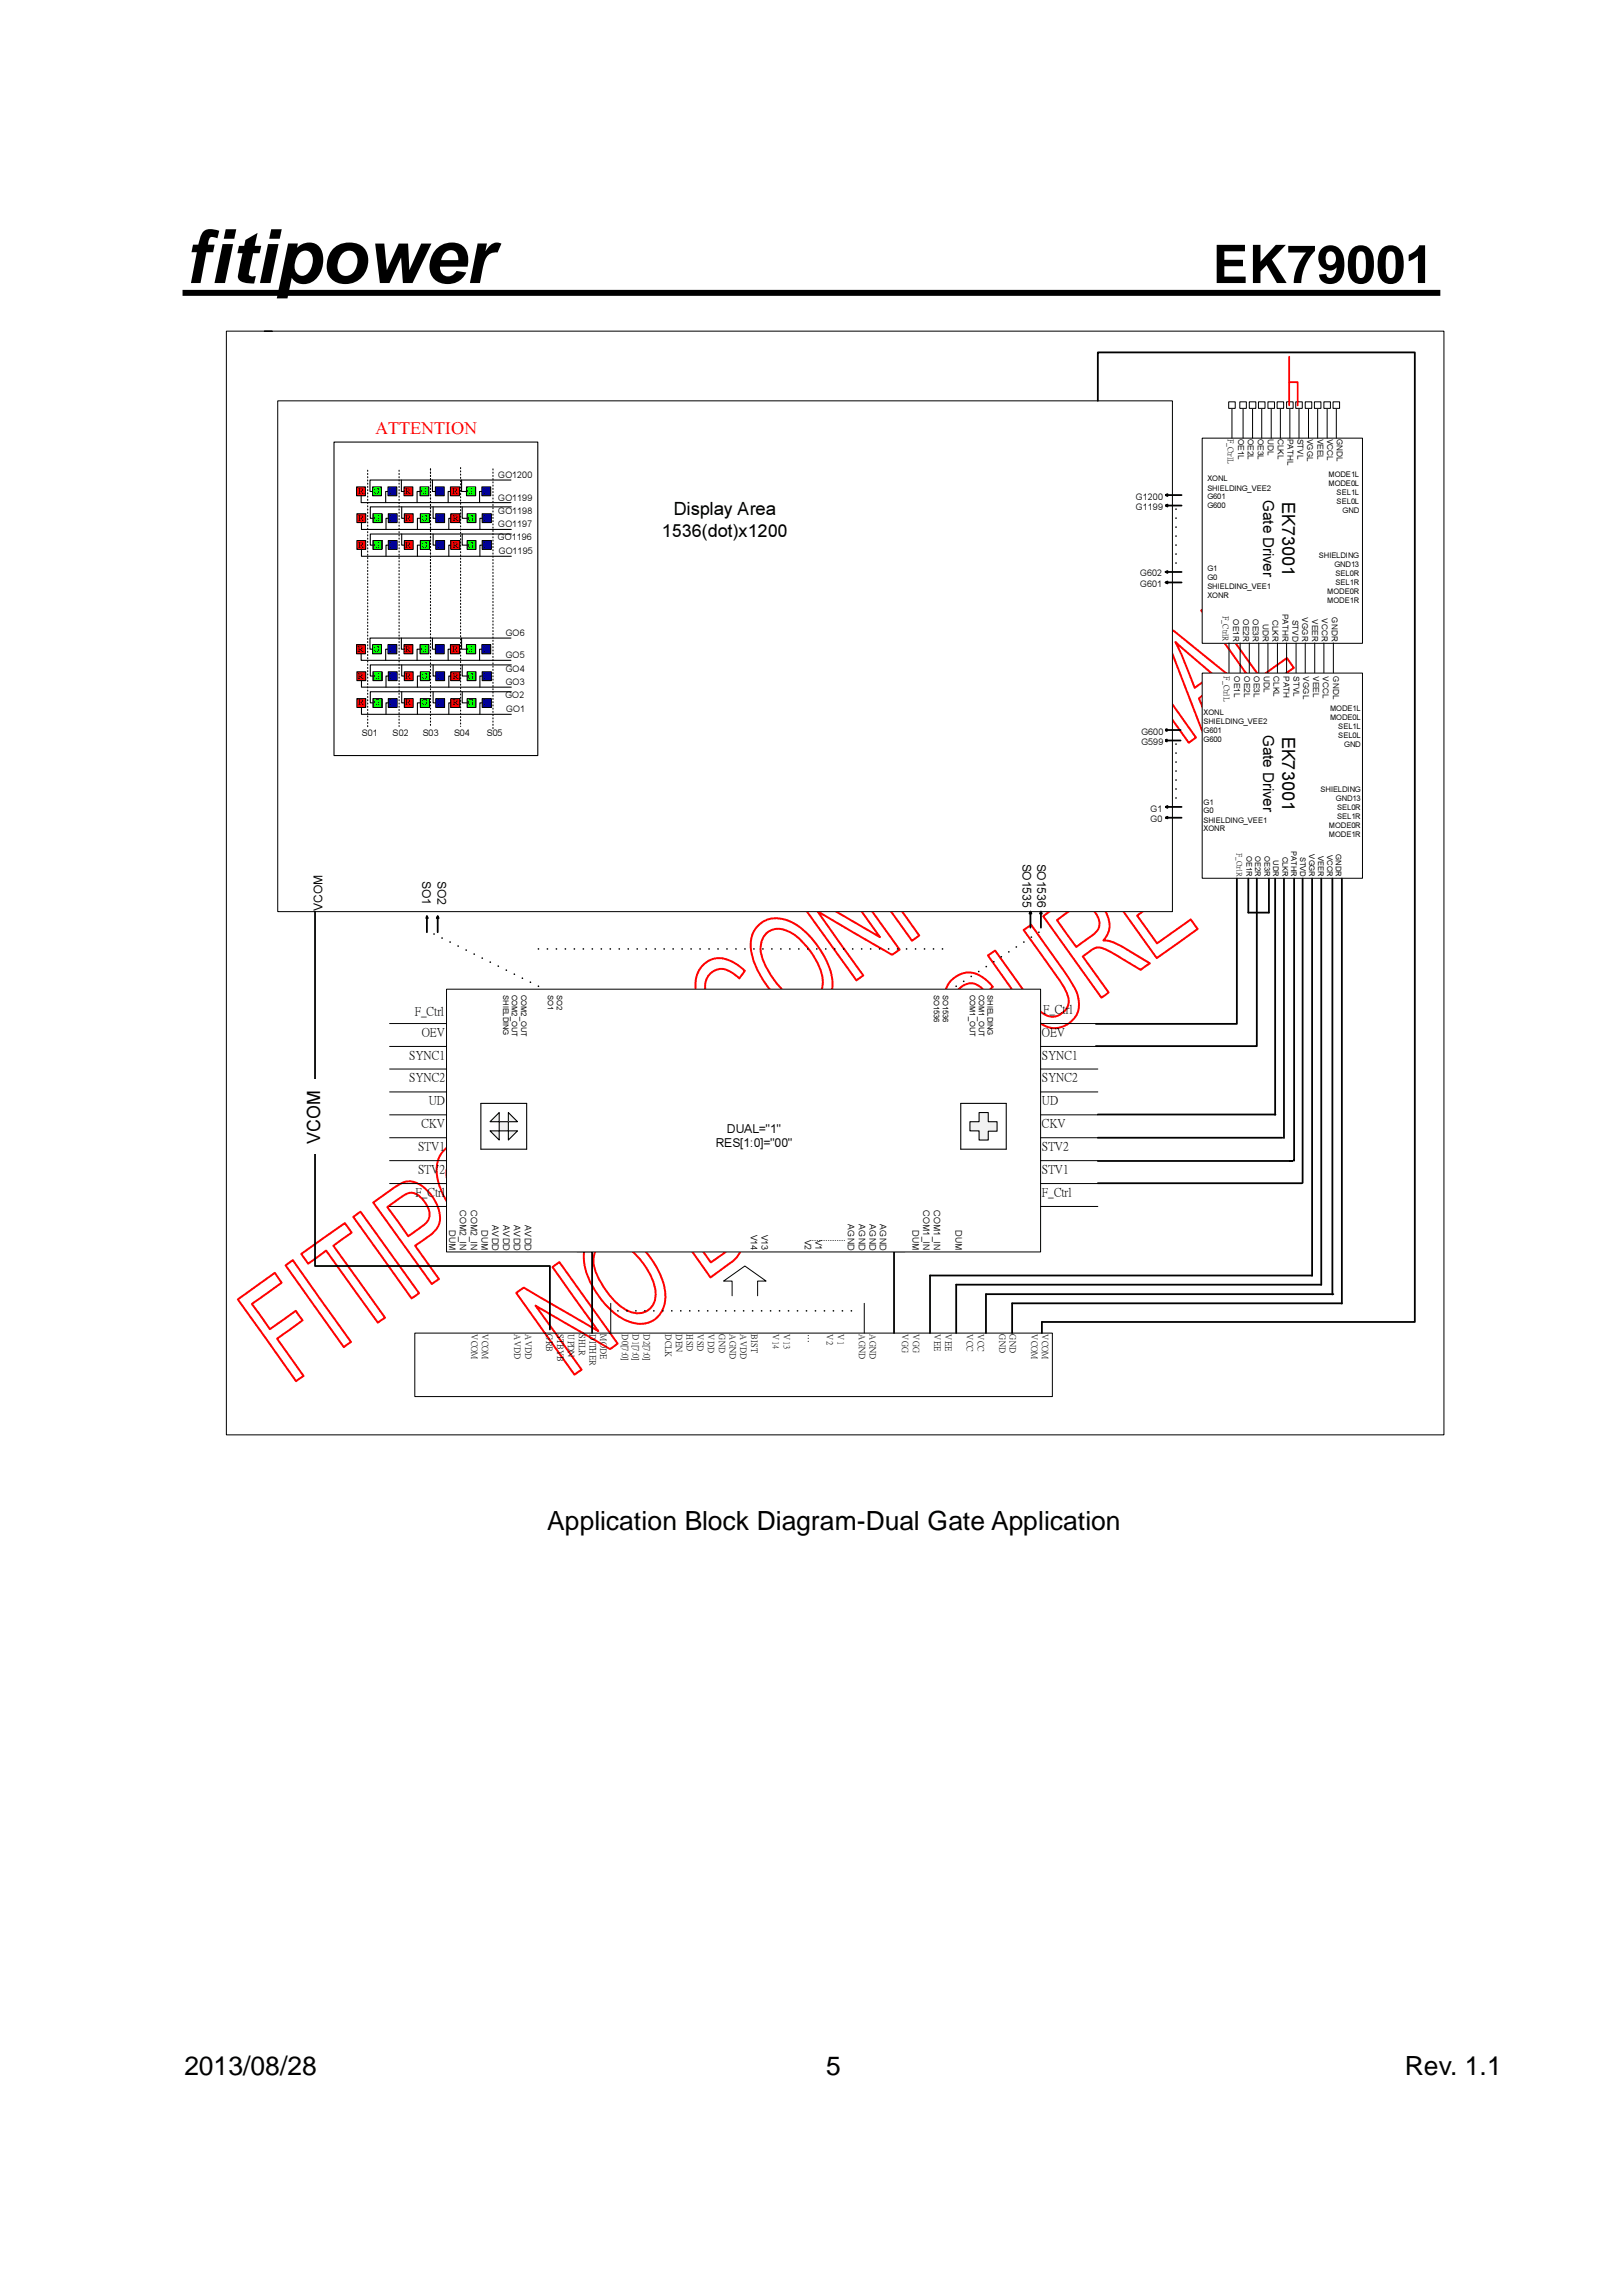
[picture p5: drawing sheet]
<svg xmlns="http://www.w3.org/2000/svg" width="210mm" height="297mm" viewBox="0 0 210 297" stroke-linecap="round" stroke-linejoin="round" font-family="sans-serif">
<defs><g id="words">
<text font-size="9.6" x="23.9" y="36.6">fitipower</text>
<text font-size="6.9" x="156.9" y="36.6">EK79001</text>
<g font-size="3.4">
<text x="70.8" y="198">Application Block Diagram-Dual Gate Application</text>
<text x="23.9" y="268.5">2013/08/28</text>
<text x="106.9" y="268.5">5</text>
<text x="181.8" y="268.5">Rev. 1.1</text>
</g>
<text font-size="2.3" fill="#f00" x="48.6" y="56.1">ATTENTION</text>
<g font-size="2.3">
<text x="165.9" y="64.9" transform="rotate(90 165.9 64.9)">EK73001</text>
<text x="85.6" y="69.5">1536(dot)x1200</text>
<text x="87.2" y="66.7">Display Area</text>
<text x="165.9" y="95.3" transform="rotate(90 165.9 95.3)">EK73001</text>
<text x="41.4" y="148" transform="rotate(-90 41.4 148)">VCOM</text>
</g>
<g font-size="1.9">
<text x="163.4" y="64.7" transform="rotate(90 163.4 64.7)">Gate Driver</text>
<text x="163.4" y="95.1" transform="rotate(90 163.4 95.1)">Gate Driver</text>
</g>
<g font-size="1.6">
<text x="54.7" y="114" transform="rotate(90 54.7 114)">SO1</text>
<text x="56.6" y="114" transform="rotate(90 56.6 114)">SO2</text>
<text x="132.3" y="111.7" transform="rotate(90 132.3 111.7)">SO1535</text>
<text x="134.2" y="111.7" transform="rotate(90 134.2 111.7)">SO1536</text>
<text x="41.7" y="117.9" transform="rotate(-90 41.7 117.9)">VCOM</text>
<text x="53.7" y="131.4">F_Ctrl</text>
<text x="135" y="131.1">F_Ctrl</text>
<text x="53" y="136.9">SYNC1</text>
<text x="54.6" y="134">OEV</text>
<text x="134.8" y="134">OEV</text>
<text x="134.8" y="136.9">SYNC1</text>
<text x="53" y="139.9">SYNC2</text>
<text x="55.5" y="142.8">UD</text>
<text x="134.8" y="139.9">SYNC2</text>
<text x="134.8" y="142.8">UD</text>
<text x="54.1" y="148.8">STV1</text>
<text x="54.5" y="145.8">CKV</text>
<text x="92.6" y="148.4">RES[1:0]=&quot;00&quot;</text>
<text x="94.1" y="146.6">DUAL=&quot;1&quot;</text>
<text x="134.8" y="145.8">CKV</text>
<text x="134.8" y="148.8">STV2</text>
<text x="53.8" y="154.7">F_Ctrl</text>
<text x="54.1" y="151.7">STV2</text>
<text x="134.8" y="151.7">STV1</text>
<text x="134.8" y="154.7">F_Ctrl</text>
</g>
<g font-size="1.1">
<text x="158.9" y="56.8" transform="rotate(90 158.9 56.8)">F_CtrlL</text>
<text x="160.2" y="56.8" transform="rotate(90 160.2 56.8)">OE1L</text>
<text x="161.5" y="56.8" transform="rotate(90 161.5 56.8)">OE2L</text>
<text x="162.8" y="56.8" transform="rotate(90 162.8 56.8)">OE3L</text>
<text x="164.1" y="56.8" transform="rotate(90 164.1 56.8)">UDL</text>
<text x="165.4" y="56.8" transform="rotate(90 165.4 56.8)">CLKL</text>
<text x="166.6" y="56.8" transform="rotate(90 166.6 56.8)">PATHL</text>
<text x="167.9" y="56.8" transform="rotate(90 167.9 56.8)">STVL</text>
<text x="169.2" y="56.8" transform="rotate(90 169.2 56.8)">VGGL</text>
<text x="170.5" y="56.8" transform="rotate(90 170.5 56.8)">VEEL</text>
<text x="171.7" y="56.8" transform="rotate(90 171.7 56.8)">VCCL</text>
<text x="173" y="56.8" transform="rotate(90 173 56.8)">GNDL</text>
<text x="46.3" y="63.9">R</text>
<text x="48.3" y="63.9">G</text>
<text x="50.4" y="63.9">B</text>
<text x="52.5" y="63.9">R</text>
<text x="54.5" y="63.9">G</text>
<text x="56.5" y="63.9">B</text>
<text x="58.5" y="63.9">R</text>
<text x="60.5" y="63.9">G</text>
<text x="62.5" y="63.9">B</text>
<text x="64.5" y="61.8">GO1200</text>
<text x="64.5" y="64.8">GO1199</text>
<text x="147" y="64.6">G1200</text>
<text x="46.4" y="67.4">R</text>
<text x="46.4" y="70.9">R</text>
<text x="48.4" y="67.4">G</text>
<text x="48.4" y="70.9">G</text>
<text x="50.4" y="67.4">B</text>
<text x="50.4" y="70.9">B</text>
<text x="52.5" y="67.4">R</text>
<text x="52.5" y="70.9">R</text>
<text x="54.6" y="67.4">G</text>
<text x="54.6" y="70.9">G</text>
<text x="56.6" y="67.4">B</text>
<text x="56.6" y="70.9">B</text>
<text x="58.6" y="67.4">R</text>
<text x="58.6" y="70.9">R</text>
<text x="60.5" y="67.4">G</text>
<text x="60.5" y="70.9">G</text>
<text x="62.6" y="67.4">B</text>
<text x="62.6" y="70.9">B</text>
<text x="64.4" y="69.8">GO1196</text>
<text x="64.5" y="66.5">GO1198</text>
<text x="64.5" y="68.2">GO1197</text>
<text x="64.6" y="71.7">GO1195</text>
<text x="147" y="66">G1199</text>
<text x="147.5" y="74.5">G602</text>
<text x="147.5" y="75.9">G601</text>
<text x="65.4" y="82.3">GO6</text>
<text x="158.3" y="79.7" transform="rotate(90 158.3 79.7)">F_CtrlR</text>
<text x="159.6" y="80.1" transform="rotate(90 159.6 80.1)">OE1R</text>
<text x="160.9" y="80.1" transform="rotate(90 160.9 80.1)">OE2R</text>
<text x="162.1" y="80.1" transform="rotate(90 162.1 80.1)">OE3R</text>
<text x="163.4" y="80.7" transform="rotate(90 163.4 80.7)">UDR</text>
<text x="164.7" y="80.2" transform="rotate(90 164.7 80.2)">CLKR</text>
<text x="166" y="79.4" transform="rotate(90 166 79.4)">PATHR</text>
<text x="167.3" y="80.2" transform="rotate(90 167.3 80.2)">STVD</text>
<text x="168.5" y="79.9" transform="rotate(90 168.5 79.9)">VGGR</text>
<text x="169.8" y="80.1" transform="rotate(90 169.8 80.1)">VEER</text>
<text x="171.1" y="80" transform="rotate(90 171.1 80)">VCCR</text>
<text x="172.3" y="79.9" transform="rotate(90 172.3 79.9)">GNDR</text>
<text x="46.3" y="84.4">R</text>
<text x="46.3" y="87.9">R</text>
<text x="48.3" y="84.3">G</text>
<text x="48.4" y="87.8">G</text>
<text x="50.4" y="84.3">B</text>
<text x="50.4" y="87.8">B</text>
<text x="52.5" y="84.3">R</text>
<text x="52.5" y="87.8">R</text>
<text x="54.5" y="84.3">G</text>
<text x="54.6" y="87.8">G</text>
<text x="56.5" y="84.3">B</text>
<text x="56.6" y="87.8">B</text>
<text x="58.5" y="84.3">R</text>
<text x="58.6" y="87.8">R</text>
<text x="60.5" y="84.3">G</text>
<text x="60.5" y="87.8">G</text>
<text x="62.5" y="84.3">B</text>
<text x="62.6" y="87.8">B</text>
<text x="65.4" y="85.2">GO5</text>
<text x="65.4" y="86.9">GO4</text>
<text x="65.4" y="88.6">GO3</text>
<text x="158.4" y="87.5" transform="rotate(90 158.4 87.5)">F_CtrlL</text>
<text x="159.7" y="87.5" transform="rotate(90 159.7 87.5)">OE1L</text>
<text x="161" y="87.5" transform="rotate(90 161 87.5)">OE2L</text>
<text x="162.3" y="87.5" transform="rotate(90 162.3 87.5)">OE3L</text>
<text x="163.5" y="87.5" transform="rotate(90 163.5 87.5)">UDL</text>
<text x="164.8" y="87.5" transform="rotate(90 164.8 87.5)">CLKL</text>
<text x="166.1" y="87.5" transform="rotate(90 166.1 87.5)">PATH</text>
<text x="167.4" y="87.5" transform="rotate(90 167.4 87.5)">STVL</text>
<text x="168.7" y="87.5" transform="rotate(90 168.7 87.5)">VGGL</text>
<text x="169.9" y="87.5" transform="rotate(90 169.9 87.5)">VEEL</text>
<text x="171.2" y="87.5" transform="rotate(90 171.2 87.5)">VCCL</text>
<text x="172.5" y="87.5" transform="rotate(90 172.5 87.5)">GNDL</text>
<text x="46.4" y="91.3">R</text>
<text x="46.8" y="95.2">S01</text>
<text x="48.4" y="91.3">G</text>
<text x="50.4" y="91.3">B</text>
<text x="50.8" y="95.2">S02</text>
<text x="52.5" y="91.3">R</text>
<text x="54.6" y="91.3">G</text>
<text x="54.7" y="95.2">S03</text>
<text x="56.6" y="91.3">B</text>
<text x="58.6" y="91.3">R</text>
<text x="58.8" y="95.2">S04</text>
<text x="60.5" y="91.3">G</text>
<text x="62.6" y="91.3">B</text>
<text x="63" y="95.2">S05</text>
<text x="65.4" y="90.3">GO2</text>
<text x="65.5" y="92.2">GO1</text>
<text x="147.7" y="95">G600</text>
<text x="147.7" y="96.4">G599</text>
<text x="148.9" y="105">G1</text>
<text x="148.9" y="106.4">G0</text>
<text x="58.1" y="159.1" transform="rotate(90 58.1 159.1)">DUM</text>
<text x="59.5" y="156.6" transform="rotate(90 59.5 156.6)">COM2_IN</text>
<text x="60.9" y="156.6" transform="rotate(90 60.9 156.6)">COM2_IN</text>
<text x="62.3" y="159.1" transform="rotate(90 62.3 159.1)">DUM</text>
<text x="63.7" y="158.5" transform="rotate(90 63.7 158.5)">AVDD</text>
<text x="65.1" y="158.5" transform="rotate(90 65.1 158.5)">AVDD</text>
<text x="66.5" y="158.5" transform="rotate(90 66.5 158.5)">AVDD</text>
<text x="67.9" y="158.5" transform="rotate(90 67.9 158.5)">AVDD</text>
<text x="97.2" y="159.7" transform="rotate(90 97.2 159.7)">V14</text>
<text x="98.6" y="159.7" transform="rotate(90 98.6 159.7)">V13</text>
<text x="104.1" y="160.4" transform="rotate(90 104.1 160.4)">V2</text>
<text x="105.5" y="160.4" transform="rotate(90 105.5 160.4)">V1</text>
<text x="109.7" y="158.4" transform="rotate(90 109.7 158.4)">AGND</text>
<text x="111.1" y="158.4" transform="rotate(90 111.1 158.4)">AGND</text>
<text x="112.5" y="158.4" transform="rotate(90 112.5 158.4)">AGND</text>
<text x="113.9" y="158.4" transform="rotate(90 113.9 158.4)">AGND</text>
<text x="118.1" y="159.1" transform="rotate(90 118.1 159.1)">DUM</text>
<text x="119.5" y="156.6" transform="rotate(90 119.5 156.6)">COM1_IN</text>
<text x="120.9" y="156.6" transform="rotate(90 120.9 156.6)">COM1_IN</text>
<text x="123.7" y="159.1" transform="rotate(90 123.7 159.1)">DUM</text>
<text x="61" y="172.6" transform="rotate(90 61 172.6)">VCOM</text>
<text x="62.4" y="172.6" transform="rotate(90 62.4 172.6)">VCOM</text>
<text x="66.6" y="172.6" transform="rotate(90 66.6 172.6)">AVDD</text>
<text x="68" y="172.6" transform="rotate(90 68 172.6)">AVDD</text>
<text x="70.8" y="172.6" transform="rotate(90 70.8 172.6)">GRB</text>
<text x="72.2" y="172.6" transform="rotate(90 72.2 172.6)">STBYB</text>
<text x="73.6" y="172.6" transform="rotate(90 73.6 172.6)">UPDN</text>
<text x="75" y="172.6" transform="rotate(90 75 172.6)">SHLR</text>
<text x="76.4" y="172.6" transform="rotate(90 76.4 172.6)">DITHER</text>
<text x="77.8" y="172.6" transform="rotate(90 77.8 172.6)">MODE</text>
<text x="80.6" y="172.6" transform="rotate(90 80.6 172.6)">D0[7:0]</text>
<text x="82" y="172.6" transform="rotate(90 82 172.6)">D1[7:0]</text>
<text x="83.4" y="172.6" transform="rotate(90 83.4 172.6)">D2[7:0]</text>
<text x="86.1" y="172.6" transform="rotate(90 86.1 172.6)">DCLK</text>
<text x="87.5" y="172.6" transform="rotate(90 87.5 172.6)">DEN</text>
<text x="88.9" y="172.6" transform="rotate(90 88.9 172.6)">HSD</text>
<text x="90.3" y="172.6" transform="rotate(90 90.3 172.6)">VSD</text>
<text x="91.7" y="172.6" transform="rotate(90 91.7 172.6)">VDD</text>
<text x="93.1" y="172.6" transform="rotate(90 93.1 172.6)">GND</text>
<text x="94.5" y="172.6" transform="rotate(90 94.5 172.6)">AGND</text>
<text x="95.9" y="172.6" transform="rotate(90 95.9 172.6)">AVDD</text>
<text x="97.3" y="172.6" transform="rotate(90 97.3 172.6)">BIST</text>
<text x="100.1" y="172.6" transform="rotate(90 100.1 172.6)">V14</text>
<text x="101.5" y="172.6" transform="rotate(90 101.5 172.6)">V13</text>
<text x="104.3" y="172.6" transform="rotate(90 104.3 172.6)">…</text>
<text x="107.1" y="172.6" transform="rotate(90 107.1 172.6)">V2</text>
<text x="108.5" y="172.6" transform="rotate(90 108.5 172.6)">V1</text>
<text x="111.2" y="172.6" transform="rotate(90 111.2 172.6)">AGND</text>
<text x="112.6" y="172.6" transform="rotate(90 112.6 172.6)">AGND</text>
<text x="116.8" y="172.6" transform="rotate(90 116.8 172.6)">VGG</text>
<text x="118.2" y="172.6" transform="rotate(90 118.2 172.6)">VGG</text>
<text x="121" y="172.6" transform="rotate(90 121 172.6)">VEE</text>
<text x="122.4" y="172.6" transform="rotate(90 122.4 172.6)">VEE</text>
<text x="125.2" y="172.6" transform="rotate(90 125.2 172.6)">VCC</text>
<text x="126.6" y="172.6" transform="rotate(90 126.6 172.6)">VCC</text>
<text x="129.4" y="172.6" transform="rotate(90 129.4 172.6)">GND</text>
<text x="130.7" y="172.6" transform="rotate(90 130.7 172.6)">GND</text>
<text x="133.5" y="172.6" transform="rotate(90 133.5 172.6)">VCOM</text>
<text x="134.9" y="172.6" transform="rotate(90 134.9 172.6)">VCOM</text>
</g>
<g font-size="1">
<text x="156.3" y="62.3">XONL</text>
<text x="156.3" y="63.5">SHIELDING_VEE2</text>
<text x="156.3" y="64.6">G601</text>
<text x="156.3" y="65.8">G600</text>
<text x="171.9" y="61.7">MODE1L</text>
<text x="171.9" y="62.9">MODE0L</text>
<text x="173" y="64.1">SEL1L</text>
<text x="173" y="65.2">SEL0L</text>
<text x="173.7" y="66.4">GND</text>
<text x="156.3" y="73.9">G1</text>
<text x="156.3" y="75.1">G0</text>
<text x="156.3" y="76.2">SHIELDING_VEE1</text>
<text x="156.3" y="77.4">XONR</text>
<text x="170.7" y="72.2">SHIELDING</text>
<text x="171.7" y="76.8">MODE0R</text>
<text x="172.7" y="73.4">GND13</text>
<text x="172.8" y="74.5">SEL0R</text>
<text x="172.8" y="75.7">SEL1R</text>
<text x="171.7" y="78">MODE1R</text>
<text x="155.7" y="92.5">XONL</text>
<text x="155.7" y="93.6">SHIELDING_VEE2</text>
<text x="155.7" y="94.8">G601</text>
<text x="155.7" y="96">G600</text>
<text x="172.1" y="92">MODE1L</text>
<text x="172.1" y="93.1">MODE0L</text>
<text x="173.2" y="94.3">SEL1L</text>
<text x="173.2" y="95.5">SEL0L</text>
<text x="173.9" y="96.6">GND</text>
<text x="155.7" y="104.1">G1</text>
<text x="155.7" y="105.2">G0</text>
<text x="155.7" y="106.4">SHIELDING_VEE1</text>
<text x="155.7" y="107.6">XONR</text>
<text x="170.9" y="102.4">SHIELDING</text>
<text x="172" y="107.1">MODE0R</text>
<text x="172.9" y="103.6">GND13</text>
<text x="173.1" y="104.8">SEL0R</text>
<text x="173.1" y="105.9">SEL1R</text>
<text x="160.1" y="110.4" transform="rotate(90 160.1 110.4)">F_CtrlR</text>
<text x="161.3" y="110.8" transform="rotate(90 161.3 110.8)">OE1R</text>
<text x="162.4" y="110.8" transform="rotate(90 162.4 110.8)">OE2R</text>
<text x="163.6" y="110.8" transform="rotate(90 163.6 110.8)">OE3R</text>
<text x="164.8" y="111.3" transform="rotate(90 164.8 111.3)">UDR</text>
<text x="165.9" y="110.8" transform="rotate(90 165.9 110.8)">CLKR</text>
<text x="167.1" y="110.1" transform="rotate(90 167.1 110.1)">PATHR</text>
<text x="168.3" y="110.8" transform="rotate(90 168.3 110.8)">STVD</text>
<text x="169.4" y="110.5" transform="rotate(90 169.4 110.5)">VGGR</text>
<text x="170.6" y="110.8" transform="rotate(90 170.6 110.8)">VEER</text>
<text x="171.7" y="110.7" transform="rotate(90 171.7 110.7)">VCCR</text>
<text x="172" y="108.2">MODE1R</text>
<text x="172.9" y="110.5" transform="rotate(90 172.9 110.5)">GNDR</text>
<text x="65.1" y="128.7" transform="rotate(90 65.1 128.7)">SHIELDING</text>
<text x="66.3" y="128.7" transform="rotate(90 66.3 128.7)">COM2_OUT</text>
<text x="67.4" y="128.7" transform="rotate(90 67.4 128.7)">COM2_OUT</text>
<text x="70.9" y="128.7" transform="rotate(90 70.9 128.7)">SO1</text>
<text x="72.1" y="128.7" transform="rotate(90 72.1 128.7)">SO2</text>
<text x="120.9" y="128.7" transform="rotate(90 120.9 128.7)">SO1536</text>
<text x="122" y="128.7" transform="rotate(90 122 128.7)">SO1536</text>
<text x="125.5" y="128.7" transform="rotate(90 125.5 128.7)">COM1_OUT</text>
<text x="126.7" y="128.7" transform="rotate(90 126.7 128.7)">COM1_OUT</text>
<text x="127.8" y="128.7" transform="rotate(90 127.8 128.7)">SHIELDING</text>
</g>
</g></defs>
<path d="M23.6 37.9h162.8" fill="none" stroke="#000" stroke-width=".77" stroke-linecap="butt"/>
<g fill="#fff">
<path d="M30.8 168.1l4.8-3.4 .8 1.2-3.8 2.8 2.3 3.3 3.4-2.4 .9 1.2-3.3 2.4 3.4 4.8-1 .7z" fill-rule="evenodd"/>
<path d="M37 163.7l.9-.7 7.5 10.6-.9 .7z" fill-rule="evenodd"/>
<path d="M39 162.2l5.6-4 .9 1.3-2.4 1.7 6.7 9.3-.9 .6-6.7-9.3-2.3 1.7z" fill-rule="evenodd"/>
<path d="M45.7 157.4l1-.6 7.5 10.5-.9 .7z" fill-rule="evenodd"/>
<path d="M48.3 155.6l1.3-1a8.7 8.7 0 0 1 3.1-1.8 4.2 4.2 0 0 1 3.5 2.4 3.7 3.7 0 0 1 .5 3.5 8.9 8.9 0 0 1-2.6 2.2l-.4 .3 3.1 4.3-.9 .6zM50.1 156.2l2.7 3.7 1.5-1a2.05 2.05 0 0 0 1.3-2 3.4 3.4 0 0 0-2.2-2.6h-.3a9 9 0 0 0-3 1.9z" fill-rule="evenodd"/>
<path d="M57.4 148.9a3.6 3.6 0 0 1 4.5-.5 11 11 0 0 1 5.2 7.8 3.3 3.3 0 0 1-3.2 3.8 6.8 6.8 0 0 1-5-3.1 9.2 9.2 0 0 1-2.4-5.9 3.3 3.3 0 0 1 .9-2.1zM58.4 150a3.3 3.3 0 0 0-.3 3.4 9.5 9.5 0 0 0 4.2 4.9 2.36 2.36 0 0 0 2.5-.1 2.36 2.36 0 0 0 1-2.4 9.3 9.3 0 0 0-4.6-6.3 2.38 2.38 0 0 0-2.8 .5z" fill-rule="evenodd"/>
<path d="M62 145.8l.9-.7 7.9 8.1-4.8-10.2 1.1-.8 5.8 5.5 2.2 2.4-5-10.1 1-.7 5.6 12-.9 .6-8.4-8.1 4.9 10.5-.9 .7z" fill-rule="evenodd"/>
<path d="M72 138.7l5.1-3.7 .9 1.3-4.2 2.9 2.3 3.3 3.9-2.8 .5 .6 .4 .6-3.9 2.8 2.5 3.6 4.4-3.1 .9 1.3-5.3 3.7z" fill-rule="evenodd"/>
<path d="M78.6 133.9l3.1-2.2a2.59 2.59 0 0 1 3.8 .2 4.8 4.8 0 0 1 1.6 3.6 2.91 2.91 0 0 1-.7 1.6 7.9 7.9 0 0 1 3.8 1.6l2.1 1.3-1.1 .9-3-1.8a4.8 4.8 0 0 0-2.7-1.1l-.5 .2-1.3 .9 3.3 4.7-.9 .7zM80.3 134.5l2.5 3.5 1.6-1.2a2.17 2.17 0 0 0 1.4-2.2 2.84 2.84 0 0 0-2.1-2.2 2.45 2.45 0 0 0-1.6 .8z" fill-rule="evenodd"/>
<path d="M91 124.8a2.93 2.93 0 0 1 3.6-.5l.9 .6 .9 .7-.7 1-.8-.7a2.2 2.2 0 0 0-2.6-.2 2.2 2.2 0 0 0-1 2.4 10.3 10.3 0 0 0 3.2 5.4 3.3 3.3 0 0 0 3.4 1 2.21 2.21 0 0 0 1.1-2.8l-.6-1.6 1.2-.3a5.4 5.4 0 0 1 .6 4.4 3.3 3.3 0 0 1-5 1.2 12.3 12.3 0 0 1-5.1-6.8 4 4 0 0 1 .9-3.8z" fill-rule="evenodd"/>
<path d="M98.1 119.8a3.7 3.7 0 0 1 4.4-.4 11.4 11.4 0 0 1 5.2 7.2 3.4 3.4 0 0 1-3.1 4.3 6.3 6.3 0 0 1-4.4-2.2 11.3 11.3 0 0 1-3-6.1 3.6 3.6 0 0 1 .9-2.8zM99.1 120.9a3.5 3.5 0 0 0-.1 3.9 9.2 9.2 0 0 0 4 4.4 2.36 2.36 0 0 0 2.5-.1 2.36 2.36 0 0 0 1-2.4 9.4 9.4 0 0 0-4.3-6.1 2.48 2.48 0 0 0-3.1 .3z" fill-rule="evenodd"/>
<path d="M103.3 116.3l.9-.7 9.7 5.6-6-8.3 .9-.6 7.6 10.6-1 .6-9.6-5.6 5.9 8.3-.9 .6z" fill-rule="evenodd"/>
<path d="M110.5 111.1l4.7-3.4 .9 1.3-3.8 2.7 2.3 3.3 3.3-2.4 .9 1.3-3.3 2.3 3.5 4.8-1 .7z" fill-rule="evenodd"/>
<path d="M116.6 106.8l1-.7 7.5 10.5-.9 .7z" fill-rule="evenodd"/>
<path d="M119.2 104.9l1.2-.9a8.4 8.4 0 0 1 3-1.7 5.2 5.2 0 0 1 4 2 11.9 11.9 0 0 1 3.4 6.2 3.4 3.4 0 0 1-1.9 3.4l-2.2 1.5zM121 105.5l5.8 8 .3-.2a8.9 8.9 0 0 0 2.2-1.8 2.51 2.51 0 0 0-.1-2.4 12.3 12.3 0 0 0-3.6-4.8 2.37 2.37 0 0 0-3.1 .1z" fill-rule="evenodd"/>
<path d="M126.4 99.8l5.1-3.7 .9 1.3-4.2 2.9 2.3 3.3 4-2.8 .4 .6 .4 .6-3.9 2.8 2.2 3.1 .4 .5 4.3-3.1 .9 1.3-5.3 3.7z" fill-rule="evenodd"/>
<path d="M132.9 95.1l1-.7 9.7 5.6-6-8.3 .9-.6 7.6 10.5-1 .7-9.6-5.6 5.9 8.3-.9 .6z" fill-rule="evenodd"/>
<path d="M139.6 90.3l5.6-4 .9 1.3-2.4 1.6 6.7 9.4-1 .6-6.6-9.3-2.3 1.7z" fill-rule="evenodd"/>
<path d="M146.3 85.5l.9-.6 7.6 10.5-1 .7z" fill-rule="evenodd"/>
<path d="M150.8 82.3l1-.7 10.5 8.4-1.1 .8-3.1-2.6-1.5 1.1-1.4 1 1.5 3.8-1 .7zM152.1 83.1l.9 1.8 1.6 4.1 2.4-1.7z" fill-rule="evenodd"/>
<path d="M155.4 79l1-.7 6.7 9.3 3.4-2.5 .9 1.3-4.4 3.1z" fill-rule="evenodd"/>
<path d="M66.8 167.3l1-.7 9.6 5.6-5.9-8.3 .9-.6 7.5 10.5-.9 .7-9.7-5.6 6 8.3-1 .6z" fill-rule="evenodd"/>
<path d="M76.5 160.1a3.6 3.6 0 0 1 4.4-.4 11.1 11.1 0 0 1 5.2 7.3 3.4 3.4 0 0 1-3.2 4.3 6.9 6.9 0 0 1-5-3.1 9.5 9.5 0 0 1-2.3-5.9 3.2 3.2 0 0 1 .9-2.2zM77.4 161.3a3.5 3.5 0 0 0 0 3.9 9.7 9.7 0 0 0 4 4.4 2.36 2.36 0 0 0 2.5-.1 2.36 2.36 0 0 0 .9-2.4 9.2 9.2 0 0 0-4.6-6.3 2.38 2.38 0 0 0-2.8 .5z" fill-rule="evenodd"/>
<path d="M84.4 154.7l.8-.6a14.5 14.5 0 0 1 3-1.9 4.5 4.5 0 0 1 4.1 1.5 11.7 11.7 0 0 1 3.7 7 3.1 3.1 0 0 1-1.5 2.7l-2.6 1.9zM86.2 155.3l5.8 8 .3-.2a8.1 8.1 0 0 0 2.2-1.8 3.5 3.5 0 0 0-.4-3.2 11 11 0 0 0-3.7-4.2 2.13 2.13 0 0 0-2.7 .3z" fill-rule="evenodd"/>
<path d="M91.7 149.5l.9-.7 7.6 10.5-.9 .7z" fill-rule="evenodd"/>
<path d="M96.3 146a3.1 3.1 0 0 1 4.6 .3l.6 .6-.8 .8-.3-.3a2.02 2.02 0 0 0-3.3-.2 1.92 1.92 0 0 0 .4 2.9 1.97 1.97 0 0 0 1.9 .2 6.3 6.3 0 0 1 3.6-.5 4.4 4.4 0 0 1 2.6 5.6 3.4 3.4 0 0 1-5.5 .7l-1-1.1 .8-.7a2.94 2.94 0 0 0 2.9 1.3 2.2 2.2 0 0 0 1.8-2.7 2.2 2.2 0 0 0-2.9-1.5l-1 .2a3.6 3.6 0 0 1-4.9-1.9 2.97 2.97 0 0 1 .5-3.7z" fill-rule="evenodd"/>
<path d="M103.5 140.8a3.1 3.1 0 0 1 4-.2l1.3 1-.7 1-.4-.4a2.76 2.76 0 0 0-2.7-.7 2.42 2.42 0 0 0-1.2 3 10.6 10.6 0 0 0 4.2 5.8 2.22 2.22 0 0 0 3.5-1.2 4.4 4.4 0 0 0-.7-3l1.3-.3a5.7 5.7 0 0 1 .5 4.5 3.3 3.3 0 0 1-5 1.2 12.5 12.5 0 0 1-5-6.9 3.9 3.9 0 0 1 .9-3.8z" fill-rule="evenodd"/>
<path d="M108 137.8l.9-.6 6.7 9.3 3.5-2.5 .9 1.2-4.5 3.2z" fill-rule="evenodd"/>
<path d="M116.1 131.8a3.7 3.7 0 0 1 4.4-.4 11.3 11.3 0 0 1 5.1 7.3 3.4 3.4 0 0 1-3.1 4.3 6.4 6.4 0 0 1-4.3-2.2 10.7 10.7 0 0 1-3.1-6.1 3.5 3.5 0 0 1 1-2.9zM117 133a3.4 3.4 0 0 0 0 3.9 9.9 9.9 0 0 0 3.5 4.2 2.59 2.59 0 0 0 3.3-.3 3.2 3.2 0 0 0 .3-3.4 10 10 0 0 0-3.9-4.8 2.47 2.47 0 0 0-3.2 .4z" fill-rule="evenodd"/>
<path d="M123.2 126.7a3 3 0 0 1 4.4 0l.9 1-.9 .7a2.27 2.27 0 0 0-2.7-1 1.95 1.95 0 0 0-1.2 2.6 1.95 1.95 0 0 0 2.6 1 6.3 6.3 0 0 1 3.7-.4 4.5 4.5 0 0 1 2.8 4.8 3.4 3.4 0 0 1-5.8 1.4l-1-1 .8-.8a2.95 2.95 0 0 0 2.9 1.4 2.2 2.2 0 0 0 1.9-1.8 2.2 2.2 0 0 0-1-2.3 2.51 2.51 0 0 0-2.4-.1 5.4 5.4 0 0 1-3.2 .4 4.2 4.2 0 0 1-2.6-4.5 2.72 2.72 0 0 1 .8-1.4z" fill-rule="evenodd"/>
<path d="M127.8 123.6l1-.6 2.9 4a18.1 18.1 0 0 0 3.4 4.2 2.12 2.12 0 0 0 2.6-.4 2.12 2.12 0 0 0 .2-2.7l-.6-1.1-4.8-6.7 .9-.7 2.9 4.1a28.9 28.9 0 0 1 3.1 4.7 3.2 3.2 0 0 1-1.2 4.1 3.2 3.2 0 0 1-4.2-.6 37.9 37.9 0 0 1-4.2-5.6z" fill-rule="evenodd"/>
<path d="M135 118.5l1-.7a15.5 15.5 0 0 1 3.5-2.2 2.96 2.96 0 0 1 2.7 1.1 4.6 4.6 0 0 1 1.4 3.3 3.1 3.1 0 0 1-.8 1.7 5.9 5.9 0 0 1 3.2 1.3l2.8 1.6-1.2 .9-3.3-2a4.8 4.8 0 0 0-2.3-.9 6 6 0 0 0-1.9 1.1l3.4 4.7-1 .7zM136.8 119l2.5 3.5 .4-.3a8.9 8.9 0 0 0 2.5-2.1 2.55 2.55 0 0 0-2.1-3.1 2.53 2.53 0 0 0-1.5 .7z" fill-rule="evenodd"/>
<path d="M142.2 113.4l5.1-3.6 .9 1.2-4.2 3 2.3 3.2 3.9-2.8 .7 .9 .2 .4-3.9 2.7 2.5 3.6 4.4-3 .9 1.2-5.3 3.8z" fill-rule="evenodd"/>
</g>
<g fill="none" stroke="#f00" stroke-width=".26">
<path d="M155.4 79l1-.7 6.7 9.3 3.4-2.5 .9 1.3-4.4 3.1zM126.4 99.8l5.1-3.7 .9 1.3-4.2 2.9 2.3 3.3 4-2.8 .4 .6 .4 .6-3.9 2.8 2.2 3.1 .4 .5 4.3-3.1 .9 1.3-5.3 3.7zM132.9 95.1l1-.7 9.7 5.6-6-8.3 .9-.6 7.6 10.5-1 .7-9.6-5.6 5.9 8.3-.9 .6zM139.6 90.3l5.6-4 .9 1.3-2.4 1.6 6.7 9.4-1 .6-6.6-9.3-2.3 1.7zM146.3 85.5l.9-.6 7.6 10.5-1 .7zM150.8 82.3l1-.7 10.5 8.4-1.1 .8-3.1-2.6-1.5 1.1-1.4 1 1.5 3.8-1 .7zM152.1 83.1l4.9 4.2-2.4 1.7-1.6-4.1zM98.1 119.8a3.7 3.7 0 0 1 4.4-.4 11.4 11.4 0 0 1 5.2 7.2 3.4 3.4 0 0 1-3.1 4.3 6.3 6.3 0 0 1-4.4-2.2 11.3 11.3 0 0 1-3-6.1 3.6 3.6 0 0 1 .9-2.8zM103.3 116.3l.9-.7 9.7 5.6-6-8.3 .9-.6 7.6 10.6-1 .6-9.6-5.6 5.9 8.3-.9 .6zM110.5 111.1l4.7-3.4 .9 1.3-3.8 2.7 2.3 3.3 3.3-2.4 .9 1.3-3.3 2.3 3.5 4.8-1 .7zM116.6 106.8l1-.7 7.5 10.5-.9 .7zM119.2 104.9l1.2-.9a8.4 8.4 0 0 1 3-1.7 5.2 5.2 0 0 1 4 2 11.9 11.9 0 0 1 3.4 6.2 3.4 3.4 0 0 1-1.9 3.4l-2.2 1.5z"/>
<path d="M121 105.5l.3-.3a7.4 7.4 0 0 1 2.6-1.4 4.1 4.1 0 0 1 3.1 1.8 9.3 9.3 0 0 1 2.5 4.9 2.49 2.49 0 0 1-1.5 2.2l-1.2 .8zM135 118.5l1-.7a15.5 15.5 0 0 1 3.5-2.2 2.96 2.96 0 0 1 2.7 1.1 4.6 4.6 0 0 1 1.4 3.3 3.1 3.1 0 0 1-.8 1.7 5.9 5.9 0 0 1 3.2 1.3l2.8 1.6-1.2 .9-3.3-2a4.8 4.8 0 0 0-2.3-.9 6 6 0 0 0-1.9 1.1l3.4 4.7-1 .7zM136.8 119l1.8-1.3a2.18 2.18 0 0 1 1.9-.6 2.58 2.58 0 0 1 1.7 3 8.9 8.9 0 0 1-2.5 2.1l-.4 .3zM142.2 113.4l5.1-3.6 .9 1.2-4.2 3 2.3 3.2 3.9-2.8 .7 .9 .2 .4-3.9 2.7 2.5 3.6 4.4-3 .9 1.2-5.3 3.8zM72 138.7l5.1-3.7 .9 1.3-4.2 2.9 2.3 3.3 3.9-2.8 .5 .6 .4 .6-3.9 2.8 2.5 3.6 4.4-3.1 .9 1.3-5.3 3.7zM78.6 133.9l3.1-2.2a2.59 2.59 0 0 1 3.8 .2 4.8 4.8 0 0 1 1.6 3.6 2.91 2.91 0 0 1-.7 1.6 7.9 7.9 0 0 1 3.8 1.6l2.1 1.3-1.1 .9-3-1.8a4.8 4.8 0 0 0-2.7-1.1l-.5 .2-1.3 .9 3.3 4.7-.9 .7zM80.3 134.5l1.8-1.3a2.13 2.13 0 0 1 2-.7 2.72 2.72 0 0 1 1.7 2.9l-.2 .4-.5 .5-2.3 1.7zM91 124.8a2.93 2.93 0 0 1 3.6-.5l.9 .6 .9 .7-.7 1-.8-.7a2.2 2.2 0 0 0-2.6-.2 2.2 2.2 0 0 0-1 2.4 10.3 10.3 0 0 0 3.2 5.4 3.3 3.3 0 0 0 3.4 1 2.21 2.21 0 0 0 1.1-2.8l-.6-1.6 1.2-.3a5.4 5.4 0 0 1 .6 4.4 3.3 3.3 0 0 1-5 1.2 12.3 12.3 0 0 1-5.1-6.8 4 4 0 0 1 .9-3.8zM99.1 120.9a2.48 2.48 0 0 1 3.1-.3 9.4 9.4 0 0 1 4.3 6.1 2.36 2.36 0 0 1-1 2.4 2.36 2.36 0 0 1-2.5 .1 9.4 9.4 0 0 1-4.4-5.4 3.1 3.1 0 0 1 .5-2.9zM108 137.8l.9-.6 6.7 9.3 3.5-2.5 .9 1.2-4.5 3.2zM116.1 131.8a3.7 3.7 0 0 1 4.4-.4 11.3 11.3 0 0 1 5.1 7.3 3.4 3.4 0 0 1-3.1 4.3 6.4 6.4 0 0 1-4.3-2.2 10.7 10.7 0 0 1-3.1-6.1 3.5 3.5 0 0 1 1-2.9zM117 133a2.47 2.47 0 0 1 3.2-.4 9.8 9.8 0 0 1 4.2 5.8 2.41 2.41 0 0 1-.7 2.6 2.41 2.41 0 0 1-2.8 .3 8.2 8.2 0 0 1-3.6-3.8 4.7 4.7 0 0 1-.8-3.7z"/>
<path d="M123.2 126.7a3 3 0 0 1 4.4 0l.9 1-.9 .7a2.27 2.27 0 0 0-2.7-1 1.95 1.95 0 0 0-1.2 2.6 1.95 1.95 0 0 0 2.6 1 6.3 6.3 0 0 1 3.7-.4 4.5 4.5 0 0 1 2.8 4.8 3.4 3.4 0 0 1-5.8 1.4l-1-1 .8-.8a2.95 2.95 0 0 0 2.9 1.4 2.2 2.2 0 0 0 1.9-1.8 2.2 2.2 0 0 0-1-2.3 2.51 2.51 0 0 0-2.4-.1 5.4 5.4 0 0 1-3.2 .4 4.2 4.2 0 0 1-2.6-4.5 2.72 2.72 0 0 1 .8-1.4zM127.8 123.6l1-.6 2.9 4a18.1 18.1 0 0 0 3.4 4.2 2.12 2.12 0 0 0 2.6-.4 2.12 2.12 0 0 0 .2-2.7l-.6-1.1-4.8-6.7 .9-.7 2.9 4.1a28.9 28.9 0 0 1 3.1 4.7 3.2 3.2 0 0 1-1.2 4.1 3.2 3.2 0 0 1-4.2-.6 37.9 37.9 0 0 1-4.2-5.6zM45.7 157.4l1-.6 7.5 10.5-.9 .7zM48.3 155.6l1.3-1a8.7 8.7 0 0 1 3.1-1.8 4.2 4.2 0 0 1 3.5 2.4 3.7 3.7 0 0 1 .5 3.5 8.9 8.9 0 0 1-2.6 2.2l-.4 .3 3.1 4.3-.9 .6zM50.1 156.2l.4-.3a7.9 7.9 0 0 1 2.6-1.6 3 3 0 0 1 2.5 2.6 1.71 1.71 0 0 1-.9 1.7l-1.9 1.3zM57.4 148.9a3.6 3.6 0 0 1 4.5-.5 11 11 0 0 1 5.2 7.8 3.3 3.3 0 0 1-3.2 3.8 6.8 6.8 0 0 1-5-3.1 9.2 9.2 0 0 1-2.4-5.9 3.3 3.3 0 0 1 .9-2.1zM58.4 150a2.63 2.63 0 0 1 3.5-.1 10.2 10.2 0 0 1 3.8 5.5 2.42 2.42 0 0 1-2.3 3.2 5.9 5.9 0 0 1-3.9-2.8 6.6 6.6 0 0 1-1.7-4.5l.1-.5zM62 145.8l.9-.7 7.9 8.1-4.8-10.2 1.1-.8 5.8 5.5 2.2 2.4-5-10.1 1-.7 5.6 12-.9 .6-8.4-8.1 4.9 10.5-.9 .7zM84.4 154.7l.8-.6a14.5 14.5 0 0 1 3-1.9 4.5 4.5 0 0 1 4.1 1.5 11.7 11.7 0 0 1 3.7 7 3.1 3.1 0 0 1-1.5 2.7l-2.6 1.9zM86.2 155.3l.3-.2a9.8 9.8 0 0 1 2.6-1.6 4.1 4.1 0 0 1 3.1 1.9 8.9 8.9 0 0 1 2.5 4.9 2.11 2.11 0 0 1-1.2 2l-1.5 1zM91.7 149.5l.9-.7 7.6 10.5-.9 .7zM96.3 146a3.1 3.1 0 0 1 4.6 .3l.6 .6-.8 .8-.3-.3a2.02 2.02 0 0 0-3.3-.2 1.92 1.92 0 0 0 .4 2.9 1.97 1.97 0 0 0 1.9 .2 6.3 6.3 0 0 1 3.6-.5 4.4 4.4 0 0 1 2.6 5.6 3.4 3.4 0 0 1-5.5 .7l-1-1.1 .8-.7a2.94 2.94 0 0 0 2.9 1.3 2.2 2.2 0 0 0 1.8-2.7 2.2 2.2 0 0 0-2.9-1.5l-1 .2a3.6 3.6 0 0 1-4.9-1.9 2.97 2.97 0 0 1 .5-3.7z"/>
<path d="M103.5 140.8a3.1 3.1 0 0 1 4-.2l1.3 1-.7 1-.4-.4a2.76 2.76 0 0 0-2.7-.7 2.42 2.42 0 0 0-1.2 3 10.6 10.6 0 0 0 4.2 5.8 2.22 2.22 0 0 0 3.5-1.2 4.4 4.4 0 0 0-.7-3l1.3-.3a5.7 5.7 0 0 1 .5 4.5 3.3 3.3 0 0 1-5 1.2 12.5 12.5 0 0 1-5-6.9 3.9 3.9 0 0 1 .9-3.8zM30.8 168.1l4.8-3.4 .8 1.2-3.8 2.8 2.3 3.3 3.4-2.4 .9 1.2-3.3 2.4 3.4 4.8-1 .7zM37 163.7l.9-.7 7.5 10.6-.9 .7zM39 162.2l5.6-4 .9 1.3-2.4 1.7 6.7 9.3-.9 .6-6.7-9.3-2.3 1.7zM66.8 167.3l1-.7 9.6 5.6-5.9-8.3 .9-.6 7.5 10.5-.9 .7-9.7-5.6 6 8.3-1 .6zM76.5 160.1a3.6 3.6 0 0 1 4.4-.4 11.1 11.1 0 0 1 5.2 7.3 3.4 3.4 0 0 1-3.2 4.3 6.9 6.9 0 0 1-5-3.1 9.5 9.5 0 0 1-2.3-5.9 3.2 3.2 0 0 1 .9-2.2zM77.4 161.3a2.59 2.59 0 0 1 3.6-.1 9.6 9.6 0 0 1 3.8 5.9 2.37 2.37 0 0 1-.9 2.4 2.37 2.37 0 0 1-2.5 .1 9.7 9.7 0 0 1-4.4-5.5 3 3 0 0 1 .4-2.8z"/>
</g>
<path d="M53.7 172.5h82.5v8.2h-82.5z" fill="none" stroke="#000" stroke-width=".13"/>
<path d="M74.7 161.9h1.9v10.6M117.1 161.9h-1.4v10.6" fill="none" stroke="#000" stroke-width=".23"/>
<path d="M93.6 165.7l2.8-1.9 2.7 1.9h-1.1v1.9h-3.3v-1.9z" fill-rule="evenodd" fill="#fff"/>
<path d="M79 168.6v3.9M94.7 167.6v-1.9h-1.1l2.8-1.9 2.7 1.9h-1.1v1.9M111.8 168.6v3.9" fill="none" stroke="#000" stroke-width=".13"/>
<path d="M80 169.6h31.3" fill="none" stroke="#000" stroke-width=".23" stroke-dasharray="0 1.2"/>
<path d="M35.9 51.9h115.8v66h-115.8z" fill-rule="evenodd" fill="#fff"/>
<path d="M35.9 51.9h115.8v66h-115.8z" fill="none" stroke="#000" stroke-width=".13"/>
<path d="M40.8 117.9v45.9h30.4v8.2" fill="none" stroke="#000" stroke-width=".23"/>
<path d="M39.3 139.7h2.9v9.6h-2.9z" fill-rule="evenodd" fill="#fff"/>
<path d="M69.7 127.6l-14.5-7.2M123.7 127.6l11.1-7.2" fill="none" stroke="#000" stroke-width=".23" stroke-dasharray="0 1.2"/>
<g fill="#000">
<path d="M56.6 118.5l.2 .3h-.3zM55.2 118.5l.2 .3h-.2z" fill-rule="evenodd"/>
<path d="M134.7 117.9l.1 .3h-.2zM133.3 117.9l.2 .3h-.3z" fill-rule="evenodd"/>
</g>
<path d="M55.2 118.5l.2 .3h-.2zM55.2 118.5v2.1M56.6 118.5l.2 .3h-.3zM56.6 118.5v2.1M133.3 117.9l.2 .3h-.3zM133.3 117.9v2.1M134.7 117.9l.1 .3h-.2zM134.7 117.9v2.1" fill="none" stroke="#000" stroke-width=".23"/>
<path d="M155.6 87.1h20.7v26.5h-20.7z" fill-rule="evenodd" fill="#fff"/>
<path d="M155.6 87.1h20.7v26.5h-20.7z" fill="none" stroke="#000" stroke-width=".13"/>
<g fill="#fff">
<path d="M163.3 94.8h4.8v10.6h-4.8z" fill-rule="evenodd"/>
<path d="M155.6 56.7h20.7v26.5h-20.7z" fill-rule="evenodd"/>
</g>
<path d="M155.6 56.7h20.7v26.5h-20.7z" fill="none" stroke="#000" stroke-width=".13"/>
<path d="M163.3 64.4h4.8v10.6h-4.8z" fill-rule="evenodd" fill="#fff"/>
<g fill="none" stroke="#000" stroke-width=".13">
<path d="M159.4 52.8v3.9M160.9 52.8v3.9M162.1 52.8v3.9M163.3 52.8v3.9M164.5 52.8v3.9M165.7 52.8v3.9M166.9 52.8v3.9M168.1 52.8v3.9M169.3 52.8v3.9M170.5 52.8v3.9M171.7 52.8v3.9M172.9 52.8v3.9"/>
<path d="M159 83.2v3.8M160.5 83.2v3.8M161.7 83.2v3.8M162.9 83.2v3.8M164.1 83.2v3.8M165.3 83.2v3.8M166.5 83.2v3.8M167.7 83.2v3.8M168.9 83.2v3.8M170.1 83.2v3.8M171.3 83.2v3.8M172.6 83.2v3.8"/>
</g>
<path d="M159 52h.9v.8h-.9z" fill-rule="evenodd" fill="#fff"/>
<path d="M159 52h.9v.8h-.9z" fill="none" stroke="#000" stroke-width=".13"/>
<path d="M160.4 52h.9v.8h-.9z" fill-rule="evenodd" fill="#fff"/>
<path d="M160.4 52h.9v.8h-.9z" fill="none" stroke="#000" stroke-width=".13"/>
<path d="M161.7 52h.8v.8h-.8z" fill-rule="evenodd" fill="#fff"/>
<path d="M161.7 52h.8v.8h-.8z" fill="none" stroke="#000" stroke-width=".13"/>
<path d="M162.9 52h.8v.8h-.8z" fill-rule="evenodd" fill="#fff"/>
<path d="M162.9 52h.8v.8h-.8z" fill="none" stroke="#000" stroke-width=".13"/>
<path d="M164.1 52h.8v.8h-.8z" fill-rule="evenodd" fill="#fff"/>
<path d="M164.1 52h.8v.8h-.8z" fill="none" stroke="#000" stroke-width=".13"/>
<path d="M165.3 52h.8v.8h-.8z" fill-rule="evenodd" fill="#fff"/>
<path d="M165.3 52h.8v.8h-.8z" fill="none" stroke="#000" stroke-width=".13"/>
<path d="M166.5 52h.8v.8h-.8z" fill-rule="evenodd" fill="#fff"/>
<path d="M166.5 52h.8v.8h-.8z" fill="none" stroke="#000" stroke-width=".13"/>
<path d="M167.7 52h.8v.8h-.8z" fill-rule="evenodd" fill="#fff"/>
<path d="M167.7 52h.8v.8h-.8z" fill="none" stroke="#000" stroke-width=".13"/>
<path d="M168.9 52h.9v.8h-.9z" fill-rule="evenodd" fill="#fff"/>
<path d="M168.9 52h.9v.8h-.9z" fill="none" stroke="#000" stroke-width=".13"/>
<path d="M170.1 52h.8v.8h-.8z" fill-rule="evenodd" fill="#fff"/>
<path d="M170.1 52h.8v.8h-.8z" fill="none" stroke="#000" stroke-width=".13"/>
<path d="M171.3 52h.9v.8h-.9z" fill-rule="evenodd" fill="#fff"/>
<path d="M171.3 52h.9v.8h-.9z" fill="none" stroke="#000" stroke-width=".13"/>
<path d="M172.5 52h.9v.8h-.9z" fill-rule="evenodd" fill="#fff"/>
<path d="M172.5 52h.9v.8h-.9z" fill="none" stroke="#000" stroke-width=".13"/>
<path d="M57.8 128h76.9v34h-76.9z" fill-rule="evenodd" fill="#fff"/>
<path d="M57.8 128h76.9v34h-76.9z" fill="none" stroke="#000" stroke-width=".13"/>
<path d="M125.5 145.1h1.2v-1.2h1.2v1.2h1.1v1.2h-1.1v1.2h-1.2v-1.2h-1.2z" fill-rule="evenodd" fill="#f1f1f1"/>
<path d="M124.3 142.7h5.9v6h-5.9zM125.5 145.1h1.2v-1.2h1.2v1.2h1.1v1.2h-1.1v1.2h-1.2v-1.2h-1.2z" fill="none" stroke="#000" stroke-width=".14"/>
<path d="M63.4 145.1l1.2-1.2v1.2z" fill="#f1f1f1"/>
<path d="M63.4 145.1l1.2-1.2v1.2z" fill="none" stroke="#000" stroke-width=".14"/>
<path d="M65.8 146.3h1.2l-1.2 1.2z" fill="#f1f1f1"/>
<path d="M65.8 146.3h1.2l-1.2 1.2z" fill="none" stroke="#000" stroke-width=".14"/>
<path d="M65.8 143.9l1.2 1.2h-1.2z" fill="#f1f1f1"/>
<path d="M65.8 143.9l1.2 1.2h-1.2z" fill="none" stroke="#000" stroke-width=".14"/>
<path d="M63.4 146.3h1.2v1.2z" fill="#f1f1f1"/>
<path d="M63.4 146.3h1.2v1.2z" fill="none" stroke="#000" stroke-width=".14"/>
<path d="M64.6 145.1h1.2v1.2h-1.2z" fill-rule="evenodd" fill="#f1f1f1"/>
<path d="M62.2 142.7h6v6h-6zM64.6 145.1h1.2v1.2h-1.2z" fill="none" stroke="#000" stroke-width=".14"/>
<path d="M60.8 128.6h68.1v10.3h-68.1z" fill-rule="evenodd" fill="#fff"/>
<g fill="none" stroke="#000" stroke-width=".13">
<path d="M50.4 132.4h7.4M50.4 135.4h7.4M50.4 138.3h7.4M134.7 132.4h7.4M134.7 135.4h7.4M134.7 138.3h7.4M50.4 141.3h7.4M50.4 144.2h7.4M50.4 147.2h7.4M50.4 150.2h7.4M50.4 153.1h7.4M50.4 156.1h7.4"/>
<path d="M134.7 141.3h7.4M134.7 144.2h7.4M134.7 147.2h7.4M134.7 150.2h7.4M134.7 153.1h7.4M134.7 156.1h7.4M105.1 160.5h4.4"/>
</g>
<g fill="none" stroke="#000" stroke-width=".23">
<path d="M142.1 51.9v-6.3h41v125.4h-48.3v1.5M150.8 64.1l.3-.2v.3zM150.8 65.4l.3-.1v.2zM150.8 74l.3-.1v.2zM150.8 75.4l.3-.2v.3zM150.8 65.4h2.1M150.8 64.1h2.1M150.8 75.4h2.1M150.8 74h2.1M150.7 94.4l.3-.1v.3zM150.7 95.8l.3-.1v.2zM150.7 95.8h2.1"/>
<path d="M150.7 94.4h2.1M150.8 104.4l.3-.1v.2zM150.8 105.8l.3-.1v.2zM150.8 105.8h2.1M150.8 104.4h2.1M160.1 113.7v18.8h-18.3M165 113.7v30.5M166.2 113.7v33.5M167.5 113.7v36.5l-.1-.1M168.6 113.7v39.3M169.8 113.7v51.4M171 113.7v52.5"/>
<path d="M172.4 113.7v53.8M173.7 113.7v55M142.1 150.2h25.2h-.3M142.1 144.2h23M142.1 147.2h23.8M142.1 153.1h26.4M169.8 165h-49.4v7.5M170.9 166.2h-47.2v6.3M172.6 167.4h-45v5.1M173.7 168.6h-42.7v3.9"/>
</g>
<path d="M152.2 65.9v7.7M152.2 96.3v7.7M69.7 122.8h53.1" fill="none" stroke="#000" stroke-width=".23" stroke-dasharray="0 1.2"/>
<g fill="#000">
<path d="M150.8 64.1l.3-.2v.3zM150.8 65.4l.3-.1v.2z" fill-rule="evenodd"/>
<path d="M150.8 74l.3-.1v.2zM150.8 75.4l.3-.2v.3z" fill-rule="evenodd"/>
<path d="M150.7 94.4l.3-.1v.3zM150.7 95.8l.3-.1v.2z" fill-rule="evenodd"/>
<path d="M150.8 104.4l.3-.1v.2zM150.8 105.8l.3-.1v.2z" fill-rule="evenodd"/>
</g>
<g fill="#fff">
<path d="M147.3 103.8h3.4v2.4h-3.4z" fill-rule="evenodd"/>
<path d="M147.4 93.9h3.3v2.4h-3.3z" fill-rule="evenodd"/>
<path d="M147.2 73.3h3.4v2.4h-3.4z" fill-rule="evenodd"/>
<path d="M146.6 63.5h4.1v2.4h-4.1z" fill-rule="evenodd"/>
</g>
<path d="M34.2 42.8h152.7v142.8h-157.6v-142.8h5.9" fill="none" stroke="#000" stroke-width=".13"/>
<path d="M166.8 49.4h1.1v3.1M166.8 46.1v6.4" fill="none" stroke="#f00" stroke-width=".23"/>
<path d="M161.5 113.7v4.4h2.7v-4.4M162.6 113.7v21.6h-20.8" fill="none" stroke="#000" stroke-width=".23"/>
<path d="M43.2 57.2h26.4v40.5h-26.4z" fill-rule="evenodd" fill="#fff"/>
<path d="M43.2 57.2h26.4v40.5h-26.4z" fill="none" stroke="#000" stroke-width=".14"/>
<path d="M46.1 63h1.2v1.1h-1.2z" fill-rule="evenodd" fill="#f00"/>
<path d="M46.1 63h1.2v1.1h-1.2z" fill="none" stroke="#000" stroke-width=".14"/>
<path d="M48.2 63h1.2v1.1h-1.2z" fill-rule="evenodd" fill="#0f0"/>
<path d="M48.2 63h1.2v1.1h-1.2z" fill="none" stroke="#000" stroke-width=".14"/>
<path d="M50.2 63h1.2v1.1h-1.2z" fill-rule="evenodd" fill="#00f"/>
<path d="M50.2 63h1.2v1.1h-1.2z" fill="none" stroke="#000" stroke-width=".14"/>
<path d="M52.3 63h1.1v1.1h-1.1z" fill-rule="evenodd" fill="#f00"/>
<path d="M52.3 63h1.1v1.1h-1.1z" fill="none" stroke="#000" stroke-width=".14"/>
<path d="M54.4 63h1.1v1.1h-1.1z" fill-rule="evenodd" fill="#0f0"/>
<path d="M54.4 63h1.1v1.1h-1.1z" fill="none" stroke="#000" stroke-width=".14"/>
<path d="M56.3 63h1.2v1.1h-1.2z" fill-rule="evenodd" fill="#00f"/>
<path d="M56.3 63h1.2v1.1h-1.2z" fill="none" stroke="#000" stroke-width=".14"/>
<path d="M58.3 63h1.2v1.1h-1.2z" fill-rule="evenodd" fill="#f00"/>
<path d="M58.3 63h1.2v1.1h-1.2z" fill="none" stroke="#000" stroke-width=".14"/>
<path d="M60.4 63h1.2v1.1h-1.2z" fill-rule="evenodd" fill="#0f0"/>
<path d="M60.4 63h1.2v1.1h-1.2z" fill="none" stroke="#000" stroke-width=".14"/>
<path d="M62.4 63h1.1v1.1h-1.1z" fill-rule="evenodd" fill="#00f"/>
<path d="M46.7 64.1v.9h19.4M50.2 63.6h-.3v1.4M51.9 62.1v1.5h.4M54.4 63.6h-.4v1.4M56 62.1v1.5h.3M58.3 63.6h-.3v1.4M59.7 62.1v1.5h.7M62.4 63h1.1v1.1h-1.1zM62.4 63.6h-.3v1.4M66.1 62.1h-18.2v1.5h.3" fill="none" stroke="#000" stroke-width=".14"/>
<path d="M46.2 66.5h1.1v1.1h-1.1z" fill-rule="evenodd" fill="#f00"/>
<path d="M46.2 66.5h1.1v1.1h-1.1z" fill="none" stroke="#000" stroke-width=".14"/>
<path d="M48.3 66.5h1.1v1.1h-1.1z" fill-rule="evenodd" fill="#0f0"/>
<path d="M48.3 66.5h1.1v1.1h-1.1z" fill="none" stroke="#000" stroke-width=".14"/>
<path d="M50.2 66.5h1.2v1.1h-1.2z" fill-rule="evenodd" fill="#00f"/>
<path d="M50.2 66.5h1.2v1.1h-1.2z" fill="none" stroke="#000" stroke-width=".14"/>
<path d="M52.3 66.5h1.2v1.1h-1.2z" fill-rule="evenodd" fill="#f00"/>
<path d="M52.3 66.5h1.2v1.1h-1.2z" fill="none" stroke="#000" stroke-width=".14"/>
<path d="M54.4 66.5h1.2v1.1h-1.2z" fill-rule="evenodd" fill="#0f0"/>
<path d="M54.4 66.5h1.2v1.1h-1.2z" fill="none" stroke="#000" stroke-width=".14"/>
<path d="M56.4 66.5h1.1v1.1h-1.1z" fill-rule="evenodd" fill="#00f"/>
<path d="M56.4 66.5h1.1v1.1h-1.1z" fill="none" stroke="#000" stroke-width=".14"/>
<path d="M58.3 66.5h1.2v1.1h-1.2z" fill-rule="evenodd" fill="#f00"/>
<path d="M58.3 66.5h1.2v1.1h-1.2z" fill="none" stroke="#000" stroke-width=".14"/>
<path d="M60.5 66.5h1.1v1.1h-1.1z" fill-rule="evenodd" fill="#0f0"/>
<path d="M60.5 66.5h1.1v1.1h-1.1z" fill="none" stroke="#000" stroke-width=".14"/>
<path d="M62.4 66.5h1.2v1.1h-1.2z" fill-rule="evenodd" fill="#00f"/>
<path d="M46.8 67.6v.9h19.4M50.2 67.1h-.2v1.4M52 65.6v1.5h.3M54.4 67.1h-.4v1.4M56 65.6v1.5h.4M58.3 67.1h-.2v1.4M59.8 65.6v1.5h.7M62.4 66.5h1.2v1.1h-1.2zM62.4 67.1h-.3v1.4M66.2 65.6h-18.3v1.5h.4" fill="none" stroke="#000" stroke-width=".14"/>
<path d="M46.2 69.9h1.1v1.2h-1.1z" fill-rule="evenodd" fill="#f00"/>
<path d="M46.2 69.9h1.1v1.2h-1.1z" fill="none" stroke="#000" stroke-width=".14"/>
<path d="M48.3 69.9h1.1v1.2h-1.1z" fill-rule="evenodd" fill="#0f0"/>
<path d="M48.3 69.9h1.1v1.2h-1.1z" fill="none" stroke="#000" stroke-width=".14"/>
<path d="M50.2 69.9h1.2v1.2h-1.2z" fill-rule="evenodd" fill="#00f"/>
<path d="M50.2 69.9h1.2v1.2h-1.2z" fill="none" stroke="#000" stroke-width=".14"/>
<path d="M52.3 69.9h1.2v1.2h-1.2z" fill-rule="evenodd" fill="#f00"/>
<path d="M52.3 69.9h1.2v1.2h-1.2z" fill="none" stroke="#000" stroke-width=".14"/>
<path d="M54.4 69.9h1.2v1.2h-1.2z" fill-rule="evenodd" fill="#0f0"/>
<path d="M54.4 69.9h1.2v1.2h-1.2z" fill="none" stroke="#000" stroke-width=".14"/>
<path d="M56.4 69.9h1.1v1.2h-1.1z" fill-rule="evenodd" fill="#00f"/>
<path d="M56.4 69.9h1.1v1.2h-1.1z" fill="none" stroke="#000" stroke-width=".14"/>
<path d="M58.3 69.9h1.2v1.2h-1.2z" fill-rule="evenodd" fill="#f00"/>
<path d="M58.3 69.9h1.2v1.2h-1.2z" fill="none" stroke="#000" stroke-width=".14"/>
<path d="M60.5 69.9h1.1v1.2h-1.1z" fill-rule="evenodd" fill="#0f0"/>
<path d="M60.5 69.9h1.1v1.2h-1.1z" fill="none" stroke="#000" stroke-width=".14"/>
<path d="M62.4 69.9h1.2v1.2h-1.2z" fill-rule="evenodd" fill="#00f"/>
<path d="M46.8 71.1v.9h19.4M50.2 70.5h-.2v1.5M52 69.1v1.4h.3M54.4 70.5h-.4v1.5M56 69.1v1.4h.4M58.3 70.5h-.2v1.5M59.8 69.1v1.4h.7M62.4 69.9h1.2v1.2h-1.2zM62.4 70.5h-.3v1.5M66.2 69.1h-18.3v1.4h.4" fill="none" stroke="#000" stroke-width=".14"/>
<path d="M46.1 83.4h1.2v1.2h-1.2z" fill-rule="evenodd" fill="#f00"/>
<path d="M46.1 83.4h1.2v1.2h-1.2z" fill="none" stroke="#000" stroke-width=".14"/>
<path d="M48.2 83.4h1.2v1.2h-1.2z" fill-rule="evenodd" fill="#0f0"/>
<path d="M48.2 83.4h1.2v1.2h-1.2z" fill="none" stroke="#000" stroke-width=".14"/>
<path d="M50.2 83.4h1.2v1.2h-1.2z" fill-rule="evenodd" fill="#00f"/>
<path d="M50.2 83.4h1.2v1.2h-1.2z" fill="none" stroke="#000" stroke-width=".14"/>
<path d="M52.3 83.4h1.1v1.2h-1.1z" fill-rule="evenodd" fill="#f00"/>
<path d="M52.3 83.4h1.1v1.2h-1.1z" fill="none" stroke="#000" stroke-width=".14"/>
<path d="M54.4 83.4h1.1v1.2h-1.1z" fill-rule="evenodd" fill="#0f0"/>
<path d="M54.4 83.4h1.1v1.2h-1.1z" fill="none" stroke="#000" stroke-width=".14"/>
<path d="M56.3 83.4h1.2v1.2h-1.2z" fill-rule="evenodd" fill="#00f"/>
<path d="M56.3 83.4h1.2v1.2h-1.2z" fill="none" stroke="#000" stroke-width=".14"/>
<path d="M58.3 83.4h1.2v1.2h-1.2z" fill-rule="evenodd" fill="#f00"/>
<path d="M58.3 83.4h1.2v1.2h-1.2z" fill="none" stroke="#000" stroke-width=".14"/>
<path d="M60.4 83.4h1.2v1.2h-1.2z" fill-rule="evenodd" fill="#0f0"/>
<path d="M60.4 83.4h1.2v1.2h-1.2z" fill="none" stroke="#000" stroke-width=".14"/>
<path d="M62.4 83.4h1.1v1.2h-1.1z" fill-rule="evenodd" fill="#00f"/>
<path d="M46.7 84.6v.8h19.4M50.2 84h-.3v1.4M51.9 82.5v1.5h.4M54.4 84h-.4v1.4M56 82.5v1.5h.3M58.3 84h-.3v1.4M59.7 82.5v1.5h.7M62.4 83.4h1.1v1.2h-1.1zM62.4 84h-.3v1.4M66.1 82.5h-18.2v1.5h.3" fill="none" stroke="#000" stroke-width=".14"/>
<path d="M46.2 86.9h1.1v1.2h-1.1z" fill-rule="evenodd" fill="#f00"/>
<path d="M46.2 86.9h1.1v1.2h-1.1z" fill="none" stroke="#000" stroke-width=".14"/>
<path d="M48.3 86.9h1.1v1.2h-1.1z" fill-rule="evenodd" fill="#0f0"/>
<path d="M48.3 86.9h1.1v1.2h-1.1z" fill="none" stroke="#000" stroke-width=".14"/>
<path d="M50.2 86.9h1.2v1.2h-1.2z" fill-rule="evenodd" fill="#00f"/>
<path d="M50.2 86.9h1.2v1.2h-1.2z" fill="none" stroke="#000" stroke-width=".14"/>
<path d="M52.3 86.9h1.2v1.2h-1.2z" fill-rule="evenodd" fill="#f00"/>
<path d="M52.3 86.9h1.2v1.2h-1.2z" fill="none" stroke="#000" stroke-width=".14"/>
<path d="M54.4 86.9h1.2v1.2h-1.2z" fill-rule="evenodd" fill="#0f0"/>
<path d="M54.4 86.9h1.2v1.2h-1.2z" fill="none" stroke="#000" stroke-width=".14"/>
<path d="M56.4 86.9h1.1v1.2h-1.1z" fill-rule="evenodd" fill="#00f"/>
<path d="M56.4 86.9h1.1v1.2h-1.1z" fill="none" stroke="#000" stroke-width=".14"/>
<path d="M58.3 86.9h1.2v1.2h-1.2z" fill-rule="evenodd" fill="#f00"/>
<path d="M58.3 86.9h1.2v1.2h-1.2z" fill="none" stroke="#000" stroke-width=".14"/>
<path d="M60.5 86.9h1.1v1.2h-1.1z" fill-rule="evenodd" fill="#0f0"/>
<path d="M60.5 86.9h1.1v1.2h-1.1z" fill="none" stroke="#000" stroke-width=".14"/>
<path d="M62.4 86.9h1.2v1.2h-1.2z" fill-rule="evenodd" fill="#00f"/>
<path d="M46.8 88.1v.8h19.4M50.2 87.5h-.2v1.4M52 86v1.5h.3M54.4 87.5h-.4v1.4M56 86v1.5h.4M58.3 87.5h-.2v1.4M59.8 86v1.5h.7M62.4 86.9h1.2v1.2h-1.2zM62.4 87.5h-.3v1.4M66.2 86h-18.3v1.5h.4" fill="none" stroke="#000" stroke-width=".14"/>
<path d="M46.2 90.4h1.1v1.1h-1.1z" fill-rule="evenodd" fill="#f00"/>
<path d="M46.2 90.4h1.1v1.1h-1.1z" fill="none" stroke="#000" stroke-width=".14"/>
<path d="M48.3 90.4h1.1v1.1h-1.1z" fill-rule="evenodd" fill="#0f0"/>
<path d="M48.3 90.4h1.1v1.1h-1.1z" fill="none" stroke="#000" stroke-width=".14"/>
<path d="M50.2 90.4h1.2v1.1h-1.2z" fill-rule="evenodd" fill="#00f"/>
<path d="M50.2 90.4h1.2v1.1h-1.2z" fill="none" stroke="#000" stroke-width=".14"/>
<path d="M52.3 90.4h1.2v1.1h-1.2z" fill-rule="evenodd" fill="#f00"/>
<path d="M52.3 90.4h1.2v1.1h-1.2z" fill="none" stroke="#000" stroke-width=".14"/>
<path d="M54.4 90.4h1.2v1.1h-1.2z" fill-rule="evenodd" fill="#0f0"/>
<path d="M54.4 90.4h1.2v1.1h-1.2z" fill="none" stroke="#000" stroke-width=".14"/>
<path d="M56.4 90.4h1.1v1.1h-1.1z" fill-rule="evenodd" fill="#00f"/>
<path d="M56.4 90.4h1.1v1.1h-1.1z" fill="none" stroke="#000" stroke-width=".14"/>
<path d="M58.3 90.4h1.2v1.1h-1.2z" fill-rule="evenodd" fill="#f00"/>
<path d="M58.3 90.4h1.2v1.1h-1.2z" fill="none" stroke="#000" stroke-width=".14"/>
<path d="M60.5 90.4h1.1v1.1h-1.1z" fill-rule="evenodd" fill="#0f0"/>
<path d="M60.5 90.4h1.1v1.1h-1.1z" fill="none" stroke="#000" stroke-width=".14"/>
<path d="M62.4 90.4h1.2v1.1h-1.2z" fill-rule="evenodd" fill="#00f"/>
<path d="M46.8 91.5v.9h19.4M50.2 90.9h-.2v1.5M52 89.5v1.4h.3M54.4 90.9h-.4v1.5M56 89.5v1.4h.4M58.3 90.9h-.2v1.5M59.8 89.5v1.4h.7M62.4 90.4h1.2v1.1h-1.2zM62.4 90.9h-.3v1.5M66.2 89.5h-18.3v1.4h.4" fill="none" stroke="#000" stroke-width=".14"/>
<path d="M47.6 60.8v33.5M51.6 60.8v33.2M55.7 60.7v13.1M55.7 60.7v33.3M59.6 60.5v33.5M63.8 60.7v33.6" fill="none" stroke="#000" stroke-width=".14" stroke-dasharray=".1 .3"/>
<use href="#words"/>
</svg>
